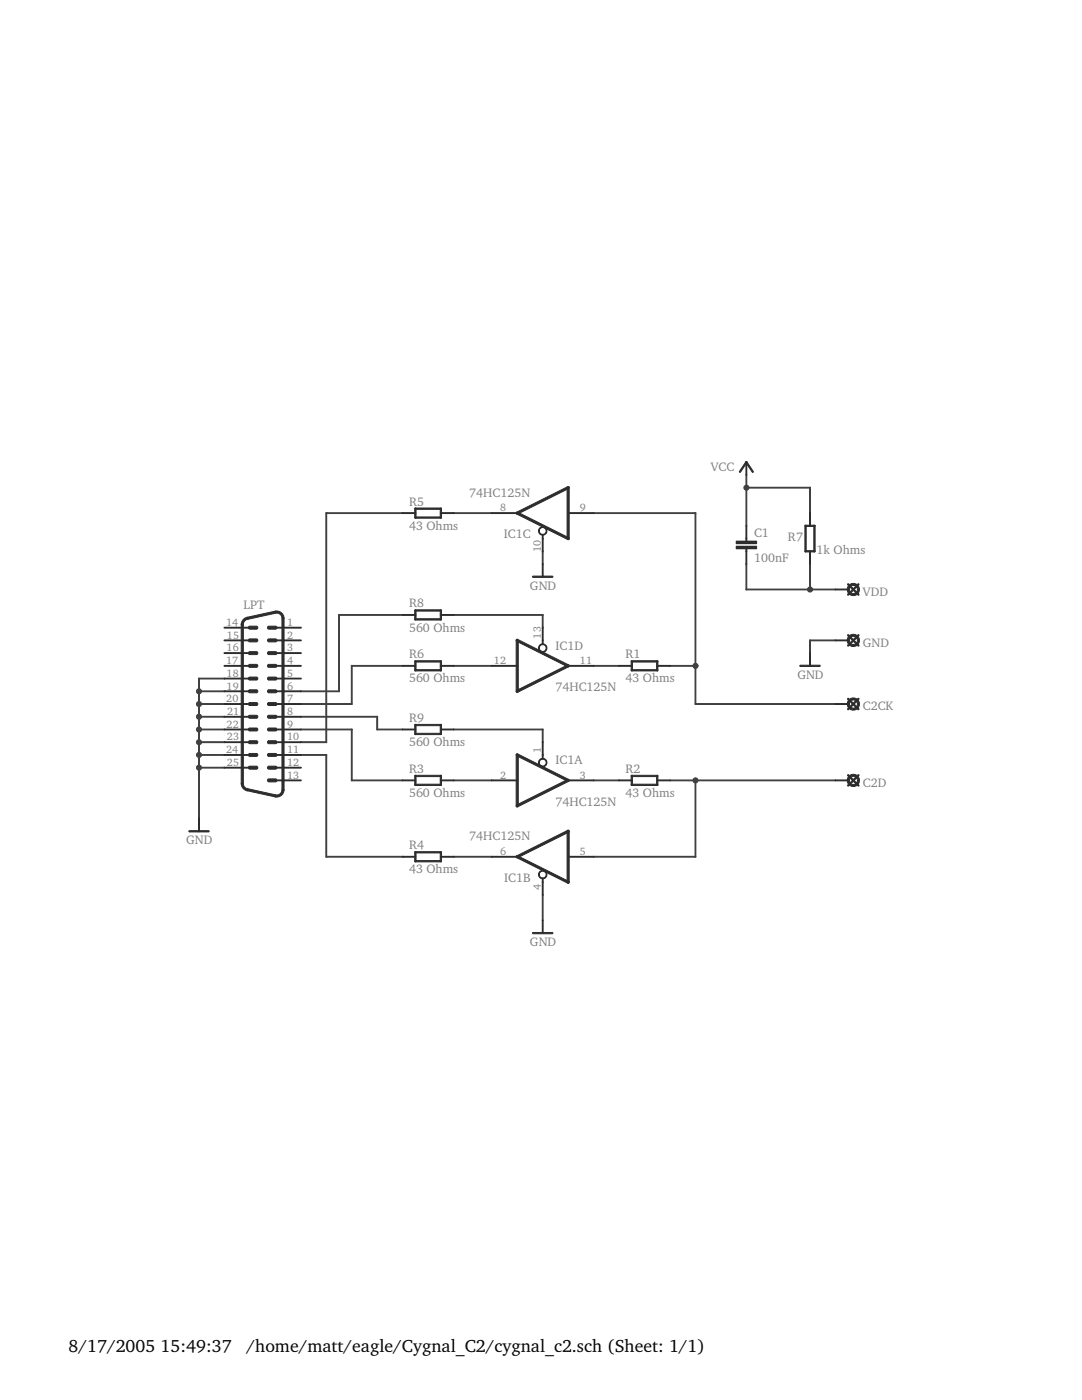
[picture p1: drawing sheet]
<svg xmlns="http://www.w3.org/2000/svg" width="216mm" height="279mm" viewBox="0 0 216 279" stroke-linecap="round" stroke-linejoin="round" font-family="sans-serif">
<defs><g id="words">
<g font-size="3.6">
<text x="13.7" y="269.9">8/17/2005 15:49:37</text>
<text x="49.2" y="269.9">/home/matt/eagle/Cygnal_C2/cygnal_c2.sch (Sheet: 1/1)</text>
</g>
<g font-size="2.5" fill="#808080">
<text x="141.8" y="94">VCC</text>
<text x="81.6" y="100.9">R5</text>
<text x="93.6" y="99.1">74HC125N</text>
<text x="81.6" y="105.7">43 Ohms</text>
<text x="100.5" y="107.4">IC1C</text>
<text x="150.5" y="107.1">C1</text>
<text x="157.2" y="108">R7</text>
<text x="150.5" y="112.2">100nF</text>
<text x="163" y="110.5">1k Ohms</text>
<text x="105.8" y="117.6">GND</text>
<text x="172.2" y="118.9">VDD</text>
<text x="48.6" y="121.5">LPT</text>
<text x="81.6" y="121.2">R8</text>
<text x="81.6" y="131.4">R6</text>
<text x="81.6" y="126">560 Ohms</text>
<text x="110.8" y="129.7">IC1D</text>
<text x="124.8" y="131.4">R1</text>
<text x="172.2" y="129.1">GND</text>
<text x="81.6" y="136.2">560 Ohms</text>
<text x="110.8" y="138">74HC125N</text>
<text x="124.8" y="136.2">43 Ohms</text>
<text x="159.1" y="135.4">GND</text>
<text x="172.2" y="141.8">C2CK</text>
<text x="81.6" y="144.1">R9</text>
<text x="81.6" y="148.9">560 Ohms</text>
<text x="81.6" y="154.2">R3</text>
<text x="110.8" y="152.6">IC1A</text>
<text x="124.8" y="154.2">R2</text>
<text x="81.6" y="159">560 Ohms</text>
<text x="110.8" y="160.8">74HC125N</text>
<text x="124.8" y="159">43 Ohms</text>
<text x="172.2" y="157">C2D</text>
<text x="93.6" y="167.7">74HC125N</text>
<text x="37.2" y="168.4">GND</text>
<text x="81.6" y="169.5">R4</text>
<text x="81.6" y="174.3">43 Ohms</text>
<text x="100.6" y="175.9">IC1B</text>
<text x="105.8" y="188.8">GND</text>
</g>
<g font-size="2.2" fill="#808080">
<text x="99.8" y="102.1">8</text>
<text x="115.7" y="102.1">9</text>
<text x="107.9" y="110.2" transform="rotate(-90 107.9 110.2)">10</text>
<text x="45.1" y="124.9">14</text>
<text x="57.3" y="124.9">1</text>
<text x="45.2" y="130">16</text>
<text x="45.3" y="127.5">15</text>
<text x="57.3" y="127.5">2</text>
<text x="57.3" y="130">3</text>
<text x="107.9" y="127.5" transform="rotate(-90 107.9 127.5)">13</text>
<text x="45.1" y="132.5">17</text>
<text x="45.2" y="135.1">18</text>
<text x="45.2" y="137.6">19</text>
<text x="57.3" y="132.5">4</text>
<text x="57.3" y="135.1">5</text>
<text x="57.3" y="137.6">6</text>
<text x="98.5" y="132.5">12</text>
<text x="115.7" y="132.5">11</text>
<text x="45.2" y="140.2">20</text>
<text x="45.3" y="142.7">21</text>
<text x="57.3" y="140.2">7</text>
<text x="57.3" y="142.7">8</text>
<text x="45.2" y="145.2">22</text>
<text x="45.3" y="147.8">23</text>
<text x="57.3" y="145.2">9</text>
<text x="57.3" y="147.8">10</text>
<text x="45.1" y="150.3">24</text>
<text x="45.3" y="152.9">25</text>
<text x="57.3" y="150.3">11</text>
<text x="57.3" y="152.9">12</text>
<text x="57.3" y="155.4">13</text>
<text x="99.8" y="155.4">2</text>
<text x="107.9" y="150.3" transform="rotate(-90 107.9 150.3)">1</text>
<text x="115.7" y="155.4">3</text>
<text x="99.8" y="170.6">6</text>
<text x="115.7" y="170.6">5</text>
<text x="107.9" y="177.6" transform="rotate(-90 107.9 177.6)">4</text>
</g>
</g></defs>
<path d="M90.4 102.4l7.8-.1v.1l-7.7 .1z" fill-rule="evenodd" fill="#404040"/>
<path d="M90.4 102.4l7.8-.1v.1l-7.7 .1z" fill="none" stroke="#404040" stroke-width=".2"/>
<path d="M90.4 132.8h7.8v.1l-7.7 .1z" fill-rule="evenodd" fill="#404040"/>
<path d="M90.5 132.8h7.7v.1l-7.7 .1z" fill="none" stroke="#404040" stroke-width=".2"/>
<path d="M90.4 170.9h7.8v.1l-7.7 .1z" fill-rule="evenodd" fill="#404040"/>
<path d="M90.5 170.9h7.7v.1l-7.7 .1z" fill="none" stroke="#404040" stroke-width=".2"/>
<path d="M90.4 155.7h7.8v.1h-7.7z" fill-rule="evenodd" fill="#404040"/>
<path d="M90.5 155.7h7.7v.1h-7.7z" fill="none" stroke="#404040" stroke-width=".2"/>
<path d="M118.4 155.7h5.2v.1h-5.2z" fill-rule="evenodd" fill="#404040"/>
<path d="M118.4 155.7h5.2v.1h-5.2z" fill="none" stroke="#404040" stroke-width=".2"/>
<path d="M118.4 132.8h5.2v.1l-5.2 .1z" fill-rule="evenodd" fill="#404040"/>
<path d="M118.4 132.8h5.2v.1l-5.2 .1z" fill="none" stroke="#404040" stroke-width=".2"/>
<path d="M118.4 170.9h20.4l.1 .1-20.5 .1z" fill-rule="evenodd" fill="#404040"/>
<path d="M118.4 170.9h20.4l.1 .1-20.5 .1z" fill="none" stroke="#404040" stroke-width=".2"/>
<path d="M133.7 155.7h5.1l.1 .1h-5.2z" fill-rule="evenodd" fill="#404040"/>
<path d="M133.7 155.7h5.1l.1 .1h-5.2z" fill="none" stroke="#404040" stroke-width=".2"/>
<path d="M138.7 155.7h28l.1 .1h-28.1z" fill-rule="evenodd" fill="#404040"/>
<path d="M138.7 155.7h28l.1 .1h-28.1z" fill="none" stroke="#404040" stroke-width=".2"/>
<path d="M138.7 155.7h.2l-.1 15.4-.1-.1z" fill-rule="evenodd" fill="#404040"/>
<path d="M138.7 155.7h.2l-.1 15.4-.1-.1z" fill="none" stroke="#404040" stroke-width=".2"/>
<circle cx="138.8" cy="155.7" r=".51" fill="#404040"/>
<circle cx="138.8" cy="155.7" r=".51" fill="none" stroke="#404040" stroke-width=".2"/>
<path d="M108.3 178.5l.1 .1-.1 5.2-.1-.1z" fill-rule="evenodd" fill="#404040"/>
<path d="M108.3 178.5l.1 .1-.1 5.2-.1-.1z" fill="none" stroke="#404040" stroke-width=".2"/>
<path d="M39.7 135.3h5.1l.1 .2h-5.2z" fill-rule="evenodd" fill="#404040"/>
<path d="M39.6 135.4l5.2-.1 .1 .2h-5.2z" fill="none" stroke="#404040" stroke-width=".2"/>
<path d="M39.7 135.3l.1 .1-.1 2.6h-.1z" fill-rule="evenodd" fill="#404040"/>
<path d="M39.6 135.4h.2l-.1 2.6h-.1z" fill="none" stroke="#404040" stroke-width=".2"/>
<path d="M39.7 153.1l.1 .1-.1 10.2h-.1z" fill-rule="evenodd" fill="#404040"/>
<path d="M39.6 153.2h.2l-.1 10.2h-.1z" fill="none" stroke="#404040" stroke-width=".2"/>
<path d="M39.7 153.1h5.1l.1 .1-5.2 .1z" fill-rule="evenodd" fill="#404040"/>
<path d="M39.6 153.2l5.2-.1 .1 .1-5.2 .1z" fill="none" stroke="#404040" stroke-width=".2"/>
<path d="M39.7 150.6h.1l-.1 2.7-.1-.1z" fill-rule="evenodd" fill="#404040"/>
<path d="M39.7 150.6h.1l-.1 2.7-.1-.1z" fill="none" stroke="#404040" stroke-width=".2"/>
<path d="M39.7 148l.1 .1-.1 2.6h-.1z" fill-rule="evenodd" fill="#404040"/>
<path d="M39.6 148.1h.2l-.1 2.6h-.1z" fill="none" stroke="#404040" stroke-width=".2"/>
<path d="M39.7 143h.1l-.1 2.7-.1-.1z" fill-rule="evenodd" fill="#404040"/>
<path d="M39.7 143h.1l-.1 2.7-.1-.1z" fill="none" stroke="#404040" stroke-width=".2"/>
<path d="M39.7 137.9h.1l-.1 2.7-.1-.1z" fill-rule="evenodd" fill="#404040"/>
<path d="M39.7 137.9h.1l-.1 2.7-.1-.1z" fill="none" stroke="#404040" stroke-width=".2"/>
<path d="M39.7 137.9h5.1l.1 .1h-5.2z" fill-rule="evenodd" fill="#404040"/>
<path d="M39.7 137.9h5.1l.1 .1h-5.2z" fill="none" stroke="#404040" stroke-width=".2"/>
<path d="M39.7 140.4h5.1l.1 .1-5.2 .1z" fill-rule="evenodd" fill="#404040"/>
<path d="M39.6 140.5l5.2-.1 .1 .1-5.2 .1z" fill="none" stroke="#404040" stroke-width=".2"/>
<path d="M39.7 140.4l.1 .1-.1 2.6h-.1z" fill-rule="evenodd" fill="#404040"/>
<path d="M39.6 140.5h.2l-.1 2.6h-.1z" fill="none" stroke="#404040" stroke-width=".2"/>
<path d="M39.7 143h5.1l.1 .1h-5.2z" fill-rule="evenodd" fill="#404040"/>
<path d="M39.7 143h5.1l.1 .1h-5.2z" fill="none" stroke="#404040" stroke-width=".2"/>
<path d="M39.7 145.5h5.1l.1 .1-5.2 .1z" fill-rule="evenodd" fill="#404040"/>
<path d="M39.6 145.5h5.2l.1 .1-5.2 .1z" fill="none" stroke="#404040" stroke-width=".2"/>
<path d="M39.7 145.5h.1l-.1 2.7h-.1z" fill-rule="evenodd" fill="#404040"/>
<path d="M39.6 145.5h.2l-.1 2.7h-.1z" fill="none" stroke="#404040" stroke-width=".2"/>
<path d="M39.7 148h5.1l.1 .2h-5.2z" fill-rule="evenodd" fill="#404040"/>
<path d="M39.6 148.1l5.2-.1 .1 .2h-5.2z" fill="none" stroke="#404040" stroke-width=".2"/>
<path d="M39.7 150.6h5.1l.1 .1h-5.2z" fill-rule="evenodd" fill="#404040"/>
<path d="M39.7 150.6h5.1l.1 .1h-5.2z" fill="none" stroke="#404040" stroke-width=".2"/>
<circle cx="39.7" cy="153.2" r=".51" fill="#404040"/>
<circle cx="39.7" cy="153.2" r=".51" fill="none" stroke="#404040" stroke-width=".2"/>
<circle cx="39.7" cy="150.7" r=".51" fill="#404040"/>
<circle cx="39.7" cy="150.7" r=".51" fill="none" stroke="#404040" stroke-width=".2"/>
<circle cx="39.7" cy="148.1" r=".51" fill="#404040"/>
<circle cx="39.7" cy="148.1" r=".51" fill="none" stroke="#404040" stroke-width=".2"/>
<circle cx="39.7" cy="145.6" r=".51" fill="#404040"/>
<circle cx="39.7" cy="145.6" r=".51" fill="none" stroke="#404040" stroke-width=".2"/>
<circle cx="39.7" cy="143" r=".51" fill="#404040"/>
<circle cx="39.7" cy="143" r=".51" fill="none" stroke="#404040" stroke-width=".2"/>
<circle cx="39.7" cy="140.5" r=".51" fill="#404040"/>
<circle cx="39.7" cy="140.5" r=".51" fill="none" stroke="#404040" stroke-width=".2"/>
<circle cx="39.7" cy="138" r=".51" fill="#404040"/>
<circle cx="39.7" cy="138" r=".51" fill="none" stroke="#404040" stroke-width=".2"/>
<path d="M161.5 127.8l5.2-.1 .1 .1-5.2 .1z" fill-rule="evenodd" fill="#404040"/>
<path d="M161.5 127.8l5.2-.1 .1 .1-5.2 .1z" fill="none" stroke="#404040" stroke-width=".2"/>
<path d="M161.5 127.8h.2v2.6h-.2z" fill-rule="evenodd" fill="#404040"/>
<path d="M161.5 127.8h.2v2.6h-.2z" fill="none" stroke="#404040" stroke-width=".2"/>
<path d="M108.3 109.9l.1 .1-.1 2.6h-.1z" fill-rule="evenodd" fill="#404040"/>
<path d="M108.3 109.9l.1 .1-.1 2.6h-.1z" fill="none" stroke="#404040" stroke-width=".2"/>
<path d="M65 102.4l15.4-.1v.1l-15.3 .1z" fill-rule="evenodd" fill="#404040"/>
<path d="M65.1 102.3h15.3v.1l-15.3 .1z" fill="none" stroke="#404040" stroke-width=".2"/>
<path d="M65 102.4h.2l-.1 45.8h-.1z" fill-rule="evenodd" fill="#404040"/>
<path d="M65.1 102.3l.1 .1-.1 45.8h-.1z" fill="none" stroke="#404040" stroke-width=".2"/>
<path d="M60 148h5.1l.1 .2h-5.2z" fill-rule="evenodd" fill="#404040"/>
<path d="M59.9 148.1l5.2-.1 .1 .2h-5.2z" fill="none" stroke="#404040" stroke-width=".2"/>
<path d="M70.2 132.8h10.2v.1l-10.2 .1z" fill-rule="evenodd" fill="#404040"/>
<path d="M70.2 132.8h10.2v.1l-10.2 .1z" fill="none" stroke="#404040" stroke-width=".2"/>
<path d="M70.2 132.8h.1l-.1 7.8-.1-.1z" fill-rule="evenodd" fill="#404040"/>
<path d="M70.2 132.8h.1l-.1 7.8-.1-.1z" fill="none" stroke="#404040" stroke-width=".2"/>
<path d="M60 140.4h10.2l.1 .1-10.3 .1z" fill-rule="evenodd" fill="#404040"/>
<path d="M59.9 140.5l10.3-.1 .1 .1-10.3 .1z" fill="none" stroke="#404040" stroke-width=".2"/>
<path d="M90.4 122.7l17.9-.1 .1 .2h-17.9z" fill-rule="evenodd" fill="#404040"/>
<path d="M90.5 122.6h17.8l.1 .2h-17.9z" fill="none" stroke="#404040" stroke-width=".2"/>
<path d="M108.3 122.6l.1 .1-.1 2.6h-.1z" fill-rule="evenodd" fill="#404040"/>
<path d="M108.3 122.6l.1 .1-.1 2.6h-.1z" fill="none" stroke="#404040" stroke-width=".2"/>
<path d="M90.4 145.5h17.9l.1 .1-17.9 .1z" fill-rule="evenodd" fill="#404040"/>
<path d="M90.4 145.5h17.9l.1 .1-17.9 .1z" fill="none" stroke="#404040" stroke-width=".2"/>
<path d="M108.3 145.5h.1l-.1 2.7h-.1z" fill-rule="evenodd" fill="#404040"/>
<path d="M108.2 145.5h.2l-.1 2.7h-.1z" fill="none" stroke="#404040" stroke-width=".2"/>
<path d="M60 150.6h5.1l.1 .1h-5.2z" fill-rule="evenodd" fill="#404040"/>
<path d="M60 150.6h5.1l.1 .1h-5.2z" fill="none" stroke="#404040" stroke-width=".2"/>
<path d="M65.1 150.6h.1l-.1 20.5-.1-.1z" fill-rule="evenodd" fill="#404040"/>
<path d="M65.1 150.6h.1l-.1 20.5-.1-.1z" fill="none" stroke="#404040" stroke-width=".2"/>
<path d="M65.1 170.9h15.3v.1l-15.3 .1z" fill-rule="evenodd" fill="#404040"/>
<path d="M65.1 170.9h15.3v.1l-15.3 .1z" fill="none" stroke="#404040" stroke-width=".2"/>
<path d="M70.2 155.7h10.2v.1h-10.2z" fill-rule="evenodd" fill="#404040"/>
<path d="M70.2 155.7h10.2v.1h-10.2z" fill="none" stroke="#404040" stroke-width=".2"/>
<path d="M70.2 145.5h.1l-.1 10.3h-.1z" fill-rule="evenodd" fill="#404040"/>
<path d="M70.1 145.5h.2l-.1 10.3h-.1z" fill="none" stroke="#404040" stroke-width=".2"/>
<path d="M60 145.5h10.2l.1 .1-10.3 .1z" fill-rule="evenodd" fill="#404040"/>
<path d="M59.9 145.5h10.3l.1 .1-10.3 .1z" fill="none" stroke="#404040" stroke-width=".2"/>
<path d="M60 143h15.3l.1 .1h-15.4z" fill-rule="evenodd" fill="#404040"/>
<path d="M60 143h15.3l.1 .1h-15.4z" fill="none" stroke="#404040" stroke-width=".2"/>
<path d="M75.2 143h.2l-.1 2.7-.1-.1z" fill-rule="evenodd" fill="#404040"/>
<path d="M75.2 143h.2l-.1 2.7-.1-.1z" fill="none" stroke="#404040" stroke-width=".2"/>
<path d="M75.2 145.5h5.2v.1l-5.2 .1z" fill-rule="evenodd" fill="#404040"/>
<path d="M75.2 145.5h5.2v.1l-5.2 .1z" fill="none" stroke="#404040" stroke-width=".2"/>
<path d="M161.5 117.6h5.2l.1 .1h-5.2z" fill-rule="evenodd" fill="#404040"/>
<path d="M161.5 117.6h5.2l.1 .1h-5.2z" fill="none" stroke="#404040" stroke-width=".2"/>
<path d="M148.9 117.6h12.8v.1h-12.8z" fill-rule="evenodd" fill="#404040"/>
<path d="M148.8 117.6h12.9v.1h-12.8z" fill="none" stroke="#404040" stroke-width=".2"/>
<path d="M148.9 112.5h.1v5.2h-.2z" fill-rule="evenodd" fill="#404040"/>
<path d="M148.8 112.5h.2v5.2h-.2z" fill="none" stroke="#404040" stroke-width=".2"/>
<path d="M161.5 112.5h.2v5.2h-.2z" fill-rule="evenodd" fill="#404040"/>
<path d="M161.5 112.5h.2v5.2h-.2z" fill="none" stroke="#404040" stroke-width=".2"/>
<circle cx="161.6" cy="117.6" r=".51" fill="#404040"/>
<circle cx="161.6" cy="117.6" r=".51" fill="none" stroke="#404040" stroke-width=".2"/>
<path d="M67.6 122.6h12.8v.2h-12.8z" fill-rule="evenodd" fill="#404040"/>
<path d="M67.6 122.6h12.8v.2h-12.8z" fill="none" stroke="#404040" stroke-width=".2"/>
<path d="M67.6 122.6l.1 .1v15.3h-.1z" fill-rule="evenodd" fill="#404040"/>
<path d="M67.6 122.6l.1 .1v15.3h-.1z" fill="none" stroke="#404040" stroke-width=".2"/>
<path d="M60 137.9h7.7v.1h-7.7z" fill-rule="evenodd" fill="#404040"/>
<path d="M60 137.9h7.7v.1h-7.7z" fill="none" stroke="#404040" stroke-width=".2"/>
<path d="M148.9 94.7h.1v2.7h-.2z" fill-rule="evenodd" fill="#404040"/>
<path d="M148.8 94.7h.2v2.7h-.2z" fill="none" stroke="#404040" stroke-width=".2"/>
<path d="M148.8 97.3h.2v7.7h-.2z" fill-rule="evenodd" fill="#404040"/>
<path d="M148.8 97.3h.2v7.7h-.2z" fill="none" stroke="#404040" stroke-width=".2"/>
<path d="M161.5 97.3h.2v5.2l-.2-.1z" fill-rule="evenodd" fill="#404040"/>
<path d="M161.5 97.3h.2v5.2l-.2-.1z" fill="none" stroke="#404040" stroke-width=".2"/>
<path d="M148.8 97.3l12.9-.1v.2h-12.8z" fill-rule="evenodd" fill="#404040"/>
<path d="M148.8 97.3l12.9-.1v.2h-12.8z" fill="none" stroke="#404040" stroke-width=".2"/>
<circle cx="148.9" cy="97.3" r=".51" fill="#404040"/>
<circle cx="148.9" cy="97.3" r=".51" fill="none" stroke="#404040" stroke-width=".2"/>
<path d="M138.7 140.4h28l.1 .1-28.1 .1z" fill-rule="evenodd" fill="#404040"/>
<path d="M138.7 140.5l28-.1 .1 .1-28.1 .1z" fill="none" stroke="#404040" stroke-width=".2"/>
<path d="M138.7 132.8h.2l-.1 7.8-.1-.1z" fill-rule="evenodd" fill="#404040"/>
<path d="M138.7 132.8h.2l-.1 7.8-.1-.1z" fill="none" stroke="#404040" stroke-width=".2"/>
<path d="M133.7 132.8h5.1l.1 .1-5.2 .1z" fill-rule="evenodd" fill="#404040"/>
<path d="M133.7 132.8h5.1l.1 .1-5.2 .1z" fill="none" stroke="#404040" stroke-width=".2"/>
<path d="M118.4 102.4l20.4-.1 .1 .1-20.5 .1z" fill-rule="evenodd" fill="#404040"/>
<path d="M118.4 102.4l20.4-.1 .1 .1-20.5 .1z" fill="none" stroke="#404040" stroke-width=".2"/>
<path d="M138.7 102.4h.2l-.1 30.6-.1-.1z" fill-rule="evenodd" fill="#404040"/>
<path d="M138.7 102.4h.2l-.1 30.6-.1-.1z" fill="none" stroke="#404040" stroke-width=".2"/>
<circle cx="138.8" cy="132.9" r=".51" fill="#404040"/>
<circle cx="138.8" cy="132.9" r=".51" fill="none" stroke="#404040" stroke-width=".2"/>
<path d="M125.9 133.7l5.3-.1 .1 .2-5.3 .1z" fill-rule="evenodd" fill="#2c2c2c"/>
<path d="M125.9 133.7l5.3-.1 .1 .2-5.3 .1z" fill="none" stroke="#2c2c2c" stroke-width=".2"/>
<path d="M125.9 131.9h5.3l.1 .1-5.3 .1z" fill-rule="evenodd" fill="#2c2c2c"/>
<path d="M125.9 131.9h5.3l.1 .1-5.3 .1z" fill="none" stroke="#2c2c2c" stroke-width=".2"/>
<path d="M131.1 132.8h2.6l.1 .1-2.7 .1z" fill-rule="evenodd" fill="#2c2c2c"/>
<path d="M131.1 132.8h2.6l.1 .1-2.7 .1z" fill="none" stroke="#2c2c2c" stroke-width=".2"/>
<path d="M131 131.9h.3l-.1 2-.2-.1z" fill-rule="evenodd" fill="#2c2c2c"/>
<path d="M131 131.9h.3l-.1 2-.2-.1z" fill="none" stroke="#2c2c2c" stroke-width=".2"/>
<path d="M125.9 131.9h.3l-.1 2-.2-.1z" fill-rule="evenodd" fill="#2c2c2c"/>
<path d="M125.9 131.9h.3l-.1 2-.2-.1z" fill="none" stroke="#2c2c2c" stroke-width=".2"/>
<path d="M123.5 132.8h2.6l.1 .1-2.7 .1z" fill-rule="evenodd" fill="#2c2c2c"/>
<path d="M123.5 132.8h2.6l.1 .1-2.7 .1z" fill="none" stroke="#2c2c2c" stroke-width=".2"/>
<path d="M125.9 156.6l5.3-.1 .1 .2-5.3 .1z" fill-rule="evenodd" fill="#2c2c2c"/>
<path d="M125.9 156.6l5.3-.1 .1 .2-5.3 .1z" fill="none" stroke="#2c2c2c" stroke-width=".2"/>
<path d="M125.9 154.8l5.3-.1 .1 .2-5.3 .1z" fill-rule="evenodd" fill="#2c2c2c"/>
<path d="M125.9 154.8l5.3-.1 .1 .2-5.3 .1z" fill="none" stroke="#2c2c2c" stroke-width=".2"/>
<path d="M131.1 155.7h2.6l.1 .1h-2.7z" fill-rule="evenodd" fill="#2c2c2c"/>
<path d="M131.1 155.7h2.6l.1 .1h-2.7z" fill="none" stroke="#2c2c2c" stroke-width=".2"/>
<path d="M131 154.8h.3l-.1 2-.2-.1z" fill-rule="evenodd" fill="#2c2c2c"/>
<path d="M131 154.8h.3l-.1 2-.2-.1z" fill="none" stroke="#2c2c2c" stroke-width=".2"/>
<path d="M125.9 154.8h.3l-.1 2-.2-.1z" fill-rule="evenodd" fill="#2c2c2c"/>
<path d="M125.9 154.8h.3l-.1 2-.2-.1z" fill="none" stroke="#2c2c2c" stroke-width=".2"/>
<path d="M123.5 155.7h2.6l.1 .1h-2.7z" fill-rule="evenodd" fill="#2c2c2c"/>
<path d="M123.5 155.7h2.6l.1 .1h-2.7z" fill="none" stroke="#2c2c2c" stroke-width=".2"/>
<path d="M82.8 156.6l5.2-.1 .1 .2-5.3 .1z" fill-rule="evenodd" fill="#2c2c2c"/>
<path d="M82.8 156.6l5.2-.1 .1 .2-5.3 .1z" fill="none" stroke="#2c2c2c" stroke-width=".2"/>
<path d="M82.8 154.8l5.2-.1 .1 .2-5.3 .1z" fill-rule="evenodd" fill="#2c2c2c"/>
<path d="M82.8 154.8l5.2-.1 .1 .2-5.3 .1z" fill="none" stroke="#2c2c2c" stroke-width=".2"/>
<path d="M87.9 155.7h2.6l.1 .1h-2.7z" fill-rule="evenodd" fill="#2c2c2c"/>
<path d="M87.9 155.7h2.6l.1 .1h-2.7z" fill="none" stroke="#2c2c2c" stroke-width=".2"/>
<path d="M87.8 154.8h.3l-.1 2-.2-.1z" fill-rule="evenodd" fill="#2c2c2c"/>
<path d="M87.8 154.8h.3l-.1 2-.2-.1z" fill="none" stroke="#2c2c2c" stroke-width=".2"/>
<path d="M82.8 154.8h.2l-.1 2-.1-.1z" fill-rule="evenodd" fill="#2c2c2c"/>
<path d="M82.8 154.8h.2l-.1 2-.1-.1z" fill="none" stroke="#2c2c2c" stroke-width=".2"/>
<path d="M80.3 155.7h2.6l.1 .1h-2.7z" fill-rule="evenodd" fill="#2c2c2c"/>
<path d="M80.3 155.7h2.6l.1 .1h-2.7z" fill="none" stroke="#2c2c2c" stroke-width=".2"/>
<path d="M82.8 171.7h5.2l.1 .2-5.3 .1z" fill-rule="evenodd" fill="#2c2c2c"/>
<path d="M82.8 171.8l5.2-.1 .1 .2-5.3 .1z" fill="none" stroke="#2c2c2c" stroke-width=".2"/>
<path d="M82.8 170h5.2l.1 .1-5.3 .1z" fill-rule="evenodd" fill="#2c2c2c"/>
<path d="M82.8 170h5.2l.1 .1-5.3 .1z" fill="none" stroke="#2c2c2c" stroke-width=".2"/>
<path d="M87.9 170.9h2.6l.1 .1-2.7 .1z" fill-rule="evenodd" fill="#2c2c2c"/>
<path d="M87.9 170.9h2.6l.1 .1-2.7 .1z" fill="none" stroke="#2c2c2c" stroke-width=".2"/>
<path d="M87.8 170h.3l-.1 2-.2-.1z" fill-rule="evenodd" fill="#2c2c2c"/>
<path d="M87.8 170h.3l-.1 2-.2-.1z" fill="none" stroke="#2c2c2c" stroke-width=".2"/>
<path d="M82.8 170h.2l-.1 2-.1-.1z" fill-rule="evenodd" fill="#2c2c2c"/>
<path d="M82.8 170h.2l-.1 2-.1-.1z" fill="none" stroke="#2c2c2c" stroke-width=".2"/>
<path d="M80.3 170.9h2.6l.1 .1-2.7 .1z" fill-rule="evenodd" fill="#2c2c2c"/>
<path d="M80.3 170.9h2.6l.1 .1-2.7 .1z" fill="none" stroke="#2c2c2c" stroke-width=".2"/>
<path d="M82.8 103.2h5.2l.1 .1-5.3 .1z" fill-rule="evenodd" fill="#2c2c2c"/>
<path d="M82.8 103.2h5.2l.1 .1-5.3 .1z" fill="none" stroke="#2c2c2c" stroke-width=".2"/>
<path d="M82.8 101.5l5.2-.1 .1 .2h-5.3z" fill-rule="evenodd" fill="#2c2c2c"/>
<path d="M82.8 101.5l5.2-.1 .1 .2h-5.3z" fill="none" stroke="#2c2c2c" stroke-width=".2"/>
<path d="M87.9 102.4l2.6-.1 .1 .1-2.7 .1z" fill-rule="evenodd" fill="#2c2c2c"/>
<path d="M87.9 102.4l2.6-.1 .1 .1-2.7 .1z" fill="none" stroke="#2c2c2c" stroke-width=".2"/>
<path d="M87.8 101.5h.3l-.1 1.9-.2-.1z" fill-rule="evenodd" fill="#2c2c2c"/>
<path d="M87.8 101.5h.3l-.1 1.9-.2-.1z" fill="none" stroke="#2c2c2c" stroke-width=".2"/>
<path d="M82.8 101.5h.2l-.1 1.9-.1-.1z" fill-rule="evenodd" fill="#2c2c2c"/>
<path d="M82.8 101.5h.2l-.1 1.9-.1-.1z" fill="none" stroke="#2c2c2c" stroke-width=".2"/>
<path d="M80.3 102.4l2.6-.1 .1 .1-2.7 .1z" fill-rule="evenodd" fill="#2c2c2c"/>
<path d="M80.3 102.4l2.6-.1 .1 .1-2.7 .1z" fill="none" stroke="#2c2c2c" stroke-width=".2"/>
<path d="M82.8 133.7l5.2-.1 .1 .2-5.3 .1z" fill-rule="evenodd" fill="#2c2c2c"/>
<path d="M82.8 133.6h5.2l.1 .2-5.3 .1z" fill="none" stroke="#2c2c2c" stroke-width=".2"/>
<path d="M82.8 131.9h5.2l.1 .1-5.3 .1z" fill-rule="evenodd" fill="#2c2c2c"/>
<path d="M82.8 131.9h5.2l.1 .1-5.3 .1z" fill="none" stroke="#2c2c2c" stroke-width=".2"/>
<path d="M87.9 132.8h2.6l.1 .1-2.7 .1z" fill-rule="evenodd" fill="#2c2c2c"/>
<path d="M87.9 132.8h2.6l.1 .1-2.7 .1z" fill="none" stroke="#2c2c2c" stroke-width=".2"/>
<path d="M87.8 131.9h.3l-.1 2-.2-.1z" fill-rule="evenodd" fill="#2c2c2c"/>
<path d="M87.8 131.9h.3l-.1 2-.2-.1z" fill="none" stroke="#2c2c2c" stroke-width=".2"/>
<path d="M82.8 131.9h.2l-.1 2-.1-.1z" fill-rule="evenodd" fill="#2c2c2c"/>
<path d="M82.8 131.9h.2l-.1 2-.1-.1z" fill="none" stroke="#2c2c2c" stroke-width=".2"/>
<path d="M80.3 132.8h2.6l.1 .1-2.7 .1z" fill-rule="evenodd" fill="#2c2c2c"/>
<path d="M80.3 132.8h2.6l.1 .1-2.7 .1z" fill="none" stroke="#2c2c2c" stroke-width=".2"/>
<path d="M162.5 104.8l.1 .1v5.3l-.2-.1z" fill-rule="evenodd" fill="#2c2c2c"/>
<path d="M162.5 104.8l.1 .1v5.3l-.2-.1z" fill="none" stroke="#2c2c2c" stroke-width=".2"/>
<path d="M160.7 104.8l.2 .1-.1 5.3-.2-.1z" fill-rule="evenodd" fill="#2c2c2c"/>
<path d="M160.7 104.8l.2 .1-.1 5.3-.2-.1z" fill="none" stroke="#2c2c2c" stroke-width=".2"/>
<path d="M161.5 102.4h.2v2.6h-.2z" fill-rule="evenodd" fill="#2c2c2c"/>
<path d="M161.5 102.4h.2v2.6h-.2z" fill="none" stroke="#2c2c2c" stroke-width=".2"/>
<path d="M160.7 104.8h1.9v.2l-1.9 .1z" fill-rule="evenodd" fill="#2c2c2c"/>
<path d="M160.7 104.8h1.9v.2l-1.9 .1z" fill="none" stroke="#2c2c2c" stroke-width=".2"/>
<path d="M160.7 109.9h1.9v.2l-1.9 .1z" fill-rule="evenodd" fill="#2c2c2c"/>
<path d="M160.7 109.9h1.9v.2l-1.9 .1z" fill="none" stroke="#2c2c2c" stroke-width=".2"/>
<path d="M161.5 110h.2v2.6h-.2z" fill-rule="evenodd" fill="#2c2c2c"/>
<path d="M161.5 110h.2v2.6h-.2z" fill="none" stroke="#2c2c2c" stroke-width=".2"/>
<path d="M148.9 104.9h.1v2.7l-.2-.1z" fill-rule="evenodd" fill="#2c2c2c"/>
<path d="M148.8 104.9h.2v2.7l-.2-.1z" fill="none" stroke="#2c2c2c" stroke-width=".2"/>
<path d="M148.9 109.9l.1 .1v2.6h-.2z" fill-rule="evenodd" fill="#2c2c2c"/>
<path d="M148.8 110h.2v2.6h-.2z" fill="none" stroke="#2c2c2c" stroke-width=".2"/>
<path d="M146.9 109h4.1v.5h-4.1z" fill-rule="evenodd" fill="#2c2c2c"/>
<path d="M146.9 109h4.1v.5h-4.1z" fill="none" stroke="#2c2c2c" stroke-width=".2"/>
<path d="M146.9 108h4.1v.5h-4.1z" fill-rule="evenodd" fill="#2c2c2c"/>
<path d="M146.9 108h4.1v.5h-4.1z" fill="none" stroke="#2c2c2c" stroke-width=".2"/>
<path d="M148.9 107.4h.1v.7l-.2-.1z" fill-rule="evenodd" fill="#2c2c2c"/>
<path d="M148.8 107.4h.2v.7l-.2-.1z" fill="none" stroke="#2c2c2c" stroke-width=".2"/>
<path d="M148.8 109.5h.2v.6h-.2z" fill-rule="evenodd" fill="#2c2c2c"/>
<path d="M148.8 109.5h.2v.6h-.2z" fill="none" stroke="#2c2c2c" stroke-width=".2"/>
<path d="M161.5 130.3h.2v2.7l-.2-.1z" fill-rule="evenodd" fill="#2c2c2c"/>
<path d="M161.5 130.3h.2v2.7l-.2-.1z" fill="none" stroke="#2c2c2c" stroke-width=".2"/>
<path d="M159.7 132.8h3.9l.1 .1-4 .1z" fill-rule="evenodd" fill="#2c2c2c"/>
<path d="M159.7 132.8h3.9l.1 .1-4 .1z" fill="none" stroke="#2c2c2c" stroke-width=".2"/>
<path d="M108.3 112.5h.1l-.1 2.7-.1-.1z" fill-rule="evenodd" fill="#2c2c2c"/>
<path d="M108.3 112.5h.1l-.1 2.7-.1-.1z" fill="none" stroke="#2c2c2c" stroke-width=".2"/>
<path d="M106.3 115.1l3.9-.1 .1 .2h-4z" fill-rule="evenodd" fill="#2c2c2c"/>
<path d="M106.3 115.1l3.9-.1 .1 .2h-4z" fill="none" stroke="#2c2c2c" stroke-width=".2"/>
<path d="M108.3 183.6h.1l-.1 2.7h-.1z" fill-rule="evenodd" fill="#2c2c2c"/>
<path d="M108.3 183.6h.1l-.1 2.7h-.1z" fill="none" stroke="#2c2c2c" stroke-width=".2"/>
<path d="M106.3 186.2l3.9-.1 .1 .2-4 .1z" fill-rule="evenodd" fill="#2c2c2c"/>
<path d="M106.3 186.2l3.9-.1 .1 .2-4 .1z" fill="none" stroke="#2c2c2c" stroke-width=".2"/>
<path d="M166.7 117.6h2.6v.1h-2.6z" fill-rule="evenodd" fill="#2c2c2c"/>
<path d="M166.7 117.6h2.6v.1h-2.6z" fill="none" stroke="#2c2c2c" stroke-width=".2"/>
<path d="M169.1 118.6l2.1-2.1 .2 .1-2.1 2.2z" fill-rule="evenodd" fill="#2c2c2c"/>
<path d="M171.2 116.5l.2 .2-2.2 2.1-.1-.2z" fill="none" stroke="#2c2c2c" stroke-width=".2"/>
<path d="M169.2 116.5l2.2 2.1-.1 .2-2.2-2.1z" fill-rule="evenodd" fill="#2c2c2c"/>
<path d="M169.2 116.5l2.2 2.1-.1 .2-2.2-2.1z" fill="none" stroke="#2c2c2c" stroke-width=".2"/>
<path d="M169.4 116.8a1.22 1.22 0 0 1 1.9 .3 1.22 1.22 0 0 1-.7 1.7 1.22 1.22 0 0 1-1.5-1.2h.4a.81 .81 0 0 1 1.2-.7 .81 .81 0 0 1 0 1.4 .81 .81 0 0 1-1.2-.6l-.4-.1z" fill-rule="evenodd" fill="#2c2c2c"/>
<path d="M169.4 116.8a1.22 1.22 0 0 1 1.9 .3 1.22 1.22 0 0 1-.7 1.7 1.22 1.22 0 0 1-1.5-1.2h.4a.81 .81 0 0 1 1.2-.7 .81 .81 0 0 1 0 1.4 .81 .81 0 0 1-1.2-.6l-.4-.1z" fill="none" stroke="#2c2c2c" stroke-width=".2"/>
<path d="M166.7 127.7h2.6v.1l-2.6 .1z" fill-rule="evenodd" fill="#2c2c2c"/>
<path d="M166.7 127.7h2.6v.1l-2.6 .1z" fill="none" stroke="#2c2c2c" stroke-width=".2"/>
<path d="M169.1 128.8l2.1-2.1h.2l-2.1 2.2z" fill-rule="evenodd" fill="#2c2c2c"/>
<path d="M171.2 126.7h.1l.1 .1-2.2 2.1-.1-.1z" fill="none" stroke="#2c2c2c" stroke-width=".2"/>
<path d="M169.2 126.7l2.2 2.1-.1 .1-2.2-2.1z" fill-rule="evenodd" fill="#2c2c2c"/>
<path d="M169.2 126.7l2.2 2.1-.1 .1-2.2-2.1z" fill="none" stroke="#2c2c2c" stroke-width=".2"/>
<path d="M169.4 126.9a1.22 1.22 0 0 1 1.9 .3 1.22 1.22 0 0 1-.7 1.8 1.22 1.22 0 0 1-1.5-1.2h.4a.81 .81 0 0 1 1.2-.7 .81 .81 0 0 1 0 1.4 .81 .81 0 0 1-1.2-.6l-.4-.1z" fill-rule="evenodd" fill="#2c2c2c"/>
<path d="M169.4 126.9a1.22 1.22 0 0 1 1.9 .3 1.22 1.22 0 0 1-.7 1.8 1.22 1.22 0 0 1-1.5-1.2h.4a.81 .81 0 0 1 1.2-.7 .81 .81 0 0 1 0 1.4 .81 .81 0 0 1-1.2-.6l-.4-.1z" fill="none" stroke="#2c2c2c" stroke-width=".2"/>
<path d="M166.7 140.4h2.6v.1l-2.6 .1z" fill-rule="evenodd" fill="#2c2c2c"/>
<path d="M166.7 140.4h2.6v.1l-2.6 .1z" fill="none" stroke="#2c2c2c" stroke-width=".2"/>
<path d="M171.2 139.4l.2 .1-2.2 2.1-.1-.1z" fill-rule="evenodd" fill="#2c2c2c"/>
<path d="M171.2 139.4h.1l.1 .1-2.2 2.1-.1-.1z" fill="none" stroke="#2c2c2c" stroke-width=".2"/>
<path d="M169.2 139.4l2.2 2.1-.1 .1-2.2-2.1z" fill-rule="evenodd" fill="#2c2c2c"/>
<path d="M169.2 139.4l2.2 2.1-.1 .1-2.2-2.1z" fill="none" stroke="#2c2c2c" stroke-width=".2"/>
<path d="M169.4 139.6a1.22 1.22 0 0 1 1.9 .3 1.22 1.22 0 0 1-.7 1.8 1.22 1.22 0 0 1-1.5-1.2h.4a.81 .81 0 0 1 1.2-.7 .81 .81 0 0 1 0 1.4 .81 .81 0 0 1-1.2-.6l-.4-.1z" fill-rule="evenodd" fill="#2c2c2c"/>
<path d="M169.4 139.6a1.22 1.22 0 0 1 1.9 .3 1.22 1.22 0 0 1-.7 1.8 1.22 1.22 0 0 1-1.5-1.2h.4a.81 .81 0 0 1 1.2-.7 .81 .81 0 0 1 0 1.4 .81 .81 0 0 1-1.2-.6l-.4-.1z" fill="none" stroke="#2c2c2c" stroke-width=".2"/>
<path d="M166.7 155.7h2.6v.1h-2.6z" fill-rule="evenodd" fill="#2c2c2c"/>
<path d="M166.7 155.7h2.6v.1h-2.6z" fill="none" stroke="#2c2c2c" stroke-width=".2"/>
<path d="M171.2 154.6l.2 .2-2.2 2.1-.1-.2z" fill-rule="evenodd" fill="#2c2c2c"/>
<path d="M171.2 154.6h.1l.1 .2-2.2 2.1-.1-.2z" fill="none" stroke="#2c2c2c" stroke-width=".2"/>
<path d="M169.2 154.6l2.2 2.1-.1 .2-2.2-2.1z" fill-rule="evenodd" fill="#2c2c2c"/>
<path d="M169.2 154.6l2.2 2.1-.1 .2-2.2-2.1z" fill="none" stroke="#2c2c2c" stroke-width=".2"/>
<path d="M169.4 154.9a1.22 1.22 0 0 1 1.9 .3 1.22 1.22 0 0 1-.7 1.7 1.22 1.22 0 0 1-1.5-1.2h.4a.81 .81 0 0 1 1.2-.7 .81 .81 0 0 1 0 1.4 .81 .81 0 0 1-1.2-.6l-.4-.1z" fill-rule="evenodd" fill="#2c2c2c"/>
<path d="M169.4 154.9a1.22 1.22 0 0 1 1.9 .3 1.22 1.22 0 0 1-.7 1.7 1.22 1.22 0 0 1-1.5-1.2h.4a.81 .81 0 0 1 1.2-.7 .81 .81 0 0 1 0 1.4 .81 .81 0 0 1-1.2-.6l-.4-.1z" fill="none" stroke="#2c2c2c" stroke-width=".2"/>
<path d="M54.9 125.2h5.2v.1h-5.2z" fill-rule="evenodd" fill="#2c2c2c"/>
<path d="M54.9 125.2h5.2v.1h-5.2z" fill="none" stroke="#2c2c2c" stroke-width=".2"/>
<path d="M44.7 125.2h5.2l.1 .1h-5.2z" fill-rule="evenodd" fill="#2c2c2c"/>
<path d="M44.8 125.2h5.1l.1 .1h-5.2z" fill="none" stroke="#2c2c2c" stroke-width=".2"/>
<path d="M54.9 127.7h5.2v.1l-5.2 .1z" fill-rule="evenodd" fill="#2c2c2c"/>
<path d="M54.9 127.7h5.2v.1l-5.2 .1z" fill="none" stroke="#2c2c2c" stroke-width=".2"/>
<path d="M44.8 127.7h5.1l.1 .1-5.2 .1z" fill-rule="evenodd" fill="#2c2c2c"/>
<path d="M44.8 127.7h5.1l.1 .1-5.2 .1z" fill="none" stroke="#2c2c2c" stroke-width=".2"/>
<path d="M54.9 130.3h5.2v.1h-5.2z" fill-rule="evenodd" fill="#2c2c2c"/>
<path d="M54.9 130.3h5.2v.1h-5.2z" fill="none" stroke="#2c2c2c" stroke-width=".2"/>
<path d="M44.8 130.3h5.1l.1 .1h-5.2z" fill-rule="evenodd" fill="#2c2c2c"/>
<path d="M44.8 130.3h5.1l.1 .1h-5.2z" fill="none" stroke="#2c2c2c" stroke-width=".2"/>
<path d="M54.9 132.8h5.2v.1l-5.2 .1z" fill-rule="evenodd" fill="#2c2c2c"/>
<path d="M54.9 132.8h5.2v.1l-5.2 .1z" fill="none" stroke="#2c2c2c" stroke-width=".2"/>
<path d="M44.8 132.8h5.1l.1 .1-5.2 .1z" fill-rule="evenodd" fill="#2c2c2c"/>
<path d="M44.8 132.8h5.1l.1 .1-5.2 .1z" fill="none" stroke="#2c2c2c" stroke-width=".2"/>
<path d="M54.9 135.3h5.2v.2h-5.2z" fill-rule="evenodd" fill="#2c2c2c"/>
<path d="M54.9 135.4l5.2-.1v.2h-5.2z" fill="none" stroke="#2c2c2c" stroke-width=".2"/>
<path d="M44.8 135.3h5.1l.1 .2h-5.2z" fill-rule="evenodd" fill="#2c2c2c"/>
<path d="M44.7 135.4l5.2-.1 .1 .2h-5.2z" fill="none" stroke="#2c2c2c" stroke-width=".2"/>
<path d="M54.9 137.9h5.2v.1h-5.2z" fill-rule="evenodd" fill="#2c2c2c"/>
<path d="M54.9 137.9h5.2v.1h-5.2z" fill="none" stroke="#2c2c2c" stroke-width=".2"/>
<path d="M44.8 137.9h5.1l.1 .1h-5.2z" fill-rule="evenodd" fill="#2c2c2c"/>
<path d="M44.8 137.9h5.1l.1 .1h-5.2z" fill="none" stroke="#2c2c2c" stroke-width=".2"/>
<path d="M54.9 140.4h5.2v.1l-5.2 .1z" fill-rule="evenodd" fill="#2c2c2c"/>
<path d="M54.9 140.5l5.2-.1v.1l-5.2 .1z" fill="none" stroke="#2c2c2c" stroke-width=".2"/>
<path d="M44.8 140.4h5.1l.1 .1-5.2 .1z" fill-rule="evenodd" fill="#2c2c2c"/>
<path d="M44.7 140.5l5.2-.1 .1 .1-5.2 .1z" fill="none" stroke="#2c2c2c" stroke-width=".2"/>
<path d="M54.9 143h5.2v.1h-5.2z" fill-rule="evenodd" fill="#2c2c2c"/>
<path d="M54.9 143h5.2v.1h-5.2z" fill="none" stroke="#2c2c2c" stroke-width=".2"/>
<path d="M44.8 143h5.1l.1 .1h-5.2z" fill-rule="evenodd" fill="#2c2c2c"/>
<path d="M44.8 143h5.1l.1 .1h-5.2z" fill="none" stroke="#2c2c2c" stroke-width=".2"/>
<path d="M54.9 145.5h5.2v.1l-5.2 .1z" fill-rule="evenodd" fill="#2c2c2c"/>
<path d="M54.9 145.5h5.2v.1l-5.2 .1z" fill="none" stroke="#2c2c2c" stroke-width=".2"/>
<path d="M44.8 145.5h5.1l.1 .1-5.2 .1z" fill-rule="evenodd" fill="#2c2c2c"/>
<path d="M44.7 145.5h5.2l.1 .1-5.2 .1z" fill="none" stroke="#2c2c2c" stroke-width=".2"/>
<path d="M54.9 148h5.2v.2h-5.2z" fill-rule="evenodd" fill="#2c2c2c"/>
<path d="M54.9 148.1l5.2-.1v.2h-5.2z" fill="none" stroke="#2c2c2c" stroke-width=".2"/>
<path d="M44.8 148h5.1l.1 .2h-5.2z" fill-rule="evenodd" fill="#2c2c2c"/>
<path d="M44.7 148.1l5.2-.1 .1 .2h-5.2z" fill="none" stroke="#2c2c2c" stroke-width=".2"/>
<path d="M54.9 150.6h5.2v.1h-5.2z" fill-rule="evenodd" fill="#2c2c2c"/>
<path d="M54.9 150.6h5.2v.1h-5.2z" fill="none" stroke="#2c2c2c" stroke-width=".2"/>
<path d="M44.8 150.6h5.1l.1 .1h-5.2z" fill-rule="evenodd" fill="#2c2c2c"/>
<path d="M44.8 150.6h5.1l.1 .1h-5.2z" fill="none" stroke="#2c2c2c" stroke-width=".2"/>
<path d="M54.9 153.1h5.2v.1l-5.2 .1z" fill-rule="evenodd" fill="#2c2c2c"/>
<path d="M54.9 153.2l5.2-.1v.1l-5.2 .1z" fill="none" stroke="#2c2c2c" stroke-width=".2"/>
<path d="M44.8 153.1h5.1l.1 .1-5.2 .1z" fill-rule="evenodd" fill="#2c2c2c"/>
<path d="M44.7 153.2l5.2-.1 .1 .1-5.2 .1z" fill="none" stroke="#2c2c2c" stroke-width=".2"/>
<path d="M54.9 155.7h5.2v.1h-5.2z" fill-rule="evenodd" fill="#2c2c2c"/>
<path d="M54.9 155.7h5.2v.1h-5.2z" fill="none" stroke="#2c2c2c" stroke-width=".2"/>
<path d="M53.4 125.1l.2-.1h1.5l.1 .4-.1 .2h-1.5z" fill-rule="evenodd" fill="#2c2c2c"/>
<path d="M53.4 125.1l.2-.1h1.5l.1 .4-.1 .2h-1.5z" fill="none" stroke="#2c2c2c" stroke-width=".2"/>
<path d="M49.6 125.1l.1-.1h1.6l.1 .4-.1 .2h-1.6z" fill-rule="evenodd" fill="#2c2c2c"/>
<path d="M49.6 125.1l.1-.1h1.6l.1 .4-.1 .2h-1.6z" fill="none" stroke="#2c2c2c" stroke-width=".2"/>
<path d="M53.4 130.2l.2-.2h1.5l.1 .5-.1 .1h-1.5z" fill-rule="evenodd" fill="#2c2c2c"/>
<path d="M53.6 130h1.5l.1 .5-.1 .1h-1.5l-.2-.1z" fill="none" stroke="#2c2c2c" stroke-width=".2"/>
<path d="M49.6 127.7l.1-.2h1.6l.1 .4-.1 .2h-1.6z" fill-rule="evenodd" fill="#2c2c2c"/>
<path d="M49.6 127.7l.1-.2h1.6l.1 .4-.1 .2h-1.6z" fill="none" stroke="#2c2c2c" stroke-width=".2"/>
<path d="M53.6 135.1h1.5l.1 .4-.1 .2h-1.5l-.2-.2z" fill-rule="evenodd" fill="#2c2c2c"/>
<path d="M53.4 135.3l.2-.2h1.5l.1 .4-.1 .2h-1.5z" fill="none" stroke="#2c2c2c" stroke-width=".2"/>
<path d="M49.6 130.2l.1-.2h1.6l.1 .5-.1 .1h-1.6z" fill-rule="evenodd" fill="#2c2c2c"/>
<path d="M49.7 130h1.6l.1 .5-.1 .1h-1.6l-.1-.1z" fill="none" stroke="#2c2c2c" stroke-width=".2"/>
<path d="M53.6 140.2h1.5l.1 .4-.1 .2h-1.5l-.2-.2z" fill-rule="evenodd" fill="#2c2c2c"/>
<path d="M53.4 140.4l.2-.2h1.5l.1 .4-.1 .2h-1.5z" fill="none" stroke="#2c2c2c" stroke-width=".2"/>
<path d="M49.6 132.8l.1-.2h1.6l.1 .4-.1 .2h-1.6z" fill-rule="evenodd" fill="#2c2c2c"/>
<path d="M49.6 132.8l.1-.2h1.6l.1 .4-.1 .2h-1.6z" fill="none" stroke="#2c2c2c" stroke-width=".2"/>
<path d="M53.6 145.3h1.5l.1 .4-.1 .2h-1.5l-.2-.2z" fill-rule="evenodd" fill="#2c2c2c"/>
<path d="M53.4 145.5l.2-.2h1.5l.1 .4-.1 .2h-1.5z" fill="none" stroke="#2c2c2c" stroke-width=".2"/>
<path d="M49.7 135.1h1.6l.1 .4-.1 .2h-1.6l-.1-.2z" fill-rule="evenodd" fill="#2c2c2c"/>
<path d="M49.6 135.3l.1-.2h1.6l.1 .4-.1 .2h-1.6z" fill="none" stroke="#2c2c2c" stroke-width=".2"/>
<path d="M53.6 150.4h1.5l.1 .4-.1 .2h-1.5l-.2-.2z" fill-rule="evenodd" fill="#2c2c2c"/>
<path d="M53.4 150.5l.2-.1h1.5l.1 .4-.1 .2h-1.5z" fill="none" stroke="#2c2c2c" stroke-width=".2"/>
<path d="M49.7 137.7h1.6l.1 .4-.1 .2h-1.6l-.1-.2z" fill-rule="evenodd" fill="#2c2c2c"/>
<path d="M49.6 137.8l.1-.1h1.6l.1 .4-.1 .2h-1.6z" fill="none" stroke="#2c2c2c" stroke-width=".2"/>
<path d="M53.6 155.4h1.5l.1 .5-.1 .1h-1.5l-.2-.1z" fill-rule="evenodd" fill="#2c2c2c"/>
<path d="M53.4 155.6l.2-.2h1.5l.1 .5-.1 .1h-1.5z" fill="none" stroke="#2c2c2c" stroke-width=".2"/>
<path d="M49.7 140.2h1.6l.1 .4-.1 .2h-1.6l-.1-.2z" fill-rule="evenodd" fill="#2c2c2c"/>
<path d="M49.6 140.4l.1-.2h1.6l.1 .4-.1 .2h-1.6z" fill="none" stroke="#2c2c2c" stroke-width=".2"/>
<path d="M53.4 127.7l.2-.2h1.5l.1 .4-.1 .2h-1.5z" fill-rule="evenodd" fill="#2c2c2c"/>
<path d="M53.4 127.7l.2-.2h1.5l.1 .4-.1 .2h-1.5z" fill="none" stroke="#2c2c2c" stroke-width=".2"/>
<path d="M49.7 142.7h1.6l.1 .5-.1 .1h-1.6l-.1-.1z" fill-rule="evenodd" fill="#2c2c2c"/>
<path d="M49.6 142.9l.1-.2h1.6l.1 .5-.1 .1h-1.6z" fill="none" stroke="#2c2c2c" stroke-width=".2"/>
<path d="M53.4 132.8l.2-.2h1.5l.1 .4-.1 .2h-1.5z" fill-rule="evenodd" fill="#2c2c2c"/>
<path d="M53.4 132.8l.2-.2h1.5l.1 .4-.1 .2h-1.5z" fill="none" stroke="#2c2c2c" stroke-width=".2"/>
<path d="M49.7 145.3h1.6l.1 .4-.1 .2h-1.6l-.1-.2z" fill-rule="evenodd" fill="#2c2c2c"/>
<path d="M49.6 145.5l.1-.2h1.6l.1 .4-.1 .2h-1.6z" fill="none" stroke="#2c2c2c" stroke-width=".2"/>
<path d="M53.6 137.7h1.5l.1 .4-.1 .2h-1.5l-.2-.2z" fill-rule="evenodd" fill="#2c2c2c"/>
<path d="M53.4 137.8l.2-.1h1.5l.1 .4-.1 .2h-1.5z" fill="none" stroke="#2c2c2c" stroke-width=".2"/>
<path d="M49.7 147.8h1.6l.1 .4-.1 .2h-1.6l-.1-.2z" fill-rule="evenodd" fill="#2c2c2c"/>
<path d="M49.7 147.8h1.6l.1 .4-.1 .2h-1.6l-.1-.2z" fill="none" stroke="#2c2c2c" stroke-width=".2"/>
<path d="M53.6 142.7h1.5l.1 .5-.1 .1h-1.5l-.2-.1z" fill-rule="evenodd" fill="#2c2c2c"/>
<path d="M53.4 142.9l.2-.2h1.5l.1 .5-.1 .1h-1.5z" fill="none" stroke="#2c2c2c" stroke-width=".2"/>
<path d="M49.7 150.4h1.6l.1 .4-.1 .2h-1.6l-.1-.2z" fill-rule="evenodd" fill="#2c2c2c"/>
<path d="M49.6 150.5l.1-.1h1.6l.1 .4-.1 .2h-1.6z" fill="none" stroke="#2c2c2c" stroke-width=".2"/>
<path d="M53.6 147.8h1.5l.1 .4-.1 .2h-1.5l-.2-.2z" fill-rule="evenodd" fill="#2c2c2c"/>
<path d="M53.6 147.8h1.5l.1 .4-.1 .2h-1.5l-.2-.2z" fill="none" stroke="#2c2c2c" stroke-width=".2"/>
<path d="M49.7 152.9h1.6l.1 .4-.1 .2h-1.6l-.1-.2z" fill-rule="evenodd" fill="#2c2c2c"/>
<path d="M49.6 153.1l.1-.2h1.6l.1 .4-.1 .2h-1.6z" fill="none" stroke="#2c2c2c" stroke-width=".2"/>
<path d="M53.6 152.9h1.5l.1 .4-.1 .2h-1.5l-.2-.2z" fill-rule="evenodd" fill="#2c2c2c"/>
<path d="M53.4 153.1l.2-.2h1.5l.1 .4-.1 .2h-1.5z" fill="none" stroke="#2c2c2c" stroke-width=".2"/>
<path d="M55 158.6a1.07 1.07 0 0 0 1.3-1h.4a1.46 1.46 0 0 1-1.8 1.4z" fill-rule="evenodd" fill="#2c2c2c"/>
<path d="M55 158.6a1.07 1.07 0 0 0 1.3-1h.4a1.46 1.46 0 0 1-1.8 1.4z" fill="none" stroke="#2c2c2c" stroke-width=".2"/>
<path d="M49.3 157.4l5.8 1.2 .1 .3-.3 .1-5.6-1.2-.2-.3z" fill-rule="evenodd" fill="#2c2c2c"/>
<path d="M49.1 157.5l.3-.1 5.7 1.2 .1 .3-.3 .1-5.6-1.2z" fill="none" stroke="#2c2c2c" stroke-width=".2"/>
<path d="M48.3 156.2h.1a1.54 1.54 0 0 0 1 1.2l.1 .3a1.19 1.19 0 0 1-1.2-1.5z" fill-rule="evenodd" fill="#2c2c2c"/>
<path d="M48.1 156.3l.3-.1a1.54 1.54 0 0 0 1 1.2l.1 .3a1.29 1.29 0 0 1-1.4-1.4z" fill="none" stroke="#2c2c2c" stroke-width=".2"/>
<path d="M48.1 124.5l.2-.1 .3 .1v32l-.2 .1-.3-.1z" fill-rule="evenodd" fill="#2c2c2c"/>
<path d="M48.3 124.4l.3 .1v32l-.2 .1-.3-.1v-32z" fill="none" stroke="#2c2c2c" stroke-width=".2"/>
<path d="M48.6 123.6l.8-.4 .2 .2a1.54 1.54 0 0 0-1.1 1.2l-.1 .2-.3-.1 .1-.6z" fill-rule="evenodd" fill="#2c2c2c"/>
<path d="M48.6 123.6l.8-.4 .2 .2a1.54 1.54 0 0 0-1.1 1.2l-.1 .2-.3-.1 .1-.6z" fill="none" stroke="#2c2c2c" stroke-width=".2"/>
<path d="M56.4 123.2l.3 .1v34.4l-.1 .1-.3-.1v-34.4z" fill-rule="evenodd" fill="#2c2c2c"/>
<path d="M56.3 123.3l.1-.1 .3 .1v34.4l-.1 .1-.3-.1z" fill="none" stroke="#2c2c2c" stroke-width=".2"/>
<path d="M49.1 123.3l5.8-1.3 .3 .1-.1 .3-5.7 1.2-.3-.1z" fill-rule="evenodd" fill="#2c2c2c"/>
<path d="M49.3 123.2l5.6-1.2 .3 .1-.1 .3-5.7 1.2-.3-.1z" fill="none" stroke="#2c2c2c" stroke-width=".2"/>
<path d="M54.9 122a1.46 1.46 0 0 1 1.8 1.4h-.4a1.07 1.07 0 0 0-1.3-1z" fill-rule="evenodd" fill="#2c2c2c"/>
<path d="M54.9 122a1.46 1.46 0 0 1 1.8 1.4h-.4a1.07 1.07 0 0 0-1.3-1z" fill="none" stroke="#2c2c2c" stroke-width=".2"/>
<path d="M39.7 163.3h.1l-.1 2.7-.1-.1z" fill-rule="evenodd" fill="#2c2c2c"/>
<path d="M39.6 163.3h.2l-.1 2.7-.1-.1z" fill="none" stroke="#2c2c2c" stroke-width=".2"/>
<path d="M37.8 165.8h3.9v.2h-3.9z" fill-rule="evenodd" fill="#2c2c2c"/>
<path d="M37.7 165.9l4-.1v.2h-3.9z" fill="none" stroke="#2c2c2c" stroke-width=".2"/>
<path d="M82.8 123.6l5.2-.1 .1 .2h-5.3z" fill-rule="evenodd" fill="#2c2c2c"/>
<path d="M82.8 123.5h5.2l.1 .2h-5.3z" fill="none" stroke="#2c2c2c" stroke-width=".2"/>
<path d="M82.8 121.8l5.2-.1 .1 .2-5.3 .1z" fill-rule="evenodd" fill="#2c2c2c"/>
<path d="M82.8 121.8l5.2-.1 .1 .2-5.3 .1z" fill="none" stroke="#2c2c2c" stroke-width=".2"/>
<path d="M87.9 122.7l2.6-.1 .1 .2h-2.7z" fill-rule="evenodd" fill="#2c2c2c"/>
<path d="M87.9 122.6h2.6l.1 .2h-2.7z" fill="none" stroke="#2c2c2c" stroke-width=".2"/>
<path d="M87.8 121.8h.3l-.1 1.9h-.2z" fill-rule="evenodd" fill="#2c2c2c"/>
<path d="M87.8 121.8h.3l-.1 1.9h-.2z" fill="none" stroke="#2c2c2c" stroke-width=".2"/>
<path d="M82.8 121.8h.2l-.1 1.9h-.1z" fill-rule="evenodd" fill="#2c2c2c"/>
<path d="M82.8 121.8h.2l-.1 1.9h-.1z" fill="none" stroke="#2c2c2c" stroke-width=".2"/>
<path d="M80.3 122.7l2.6-.1 .1 .2h-2.7z" fill-rule="evenodd" fill="#2c2c2c"/>
<path d="M80.3 122.6h2.6l.1 .2h-2.7z" fill="none" stroke="#2c2c2c" stroke-width=".2"/>
<path d="M82.8 146.4l5.2-.1 .1 .2-5.3 .1z" fill-rule="evenodd" fill="#2c2c2c"/>
<path d="M82.8 146.4l5.2-.1 .1 .2-5.3 .1z" fill="none" stroke="#2c2c2c" stroke-width=".2"/>
<path d="M82.8 144.6h5.2l.1 .1-5.3 .1z" fill-rule="evenodd" fill="#2c2c2c"/>
<path d="M82.8 144.6h5.2l.1 .1-5.3 .1z" fill="none" stroke="#2c2c2c" stroke-width=".2"/>
<path d="M87.9 145.5h2.6l.1 .1-2.7 .1z" fill-rule="evenodd" fill="#2c2c2c"/>
<path d="M87.9 145.5h2.6l.1 .1-2.7 .1z" fill="none" stroke="#2c2c2c" stroke-width=".2"/>
<path d="M87.8 144.6h.3l-.1 2-.2-.1z" fill-rule="evenodd" fill="#2c2c2c"/>
<path d="M87.8 144.6h.3l-.1 2-.2-.1z" fill="none" stroke="#2c2c2c" stroke-width=".2"/>
<path d="M82.8 144.6h.2l-.1 2-.1-.1z" fill-rule="evenodd" fill="#2c2c2c"/>
<path d="M82.8 144.6h.2l-.1 2-.1-.1z" fill="none" stroke="#2c2c2c" stroke-width=".2"/>
<path d="M80.3 145.5h2.6l.1 .1-2.7 .1z" fill-rule="evenodd" fill="#2c2c2c"/>
<path d="M80.3 145.5h2.6l.1 .1-2.7 .1z" fill="none" stroke="#2c2c2c" stroke-width=".2"/>
<path d="M148.8 92.2h.2v2.7l-.2-.1z" fill-rule="evenodd" fill="#2c2c2c"/>
<path d="M148.8 92.2h.2v2.7l-.2-.1z" fill="none" stroke="#2c2c2c" stroke-width=".2"/>
<path d="M148.9 92.1l1.4 2v.2l-1.5-2z" fill-rule="evenodd" fill="#2c2c2c"/>
<path d="M148.9 92.1l1.4 2v.2l-1.5-2z" fill="none" stroke="#2c2c2c" stroke-width=".2"/>
<path d="M148.8 92.2l.2-.1 .1 .2-1.5 2-.1-.2z" fill-rule="evenodd" fill="#2c2c2c"/>
<path d="M148.9 92.1l.2 .2-1.5 2-.1-.2z" fill="none" stroke="#2c2c2c" stroke-width=".2"/>
<path d="M108.3 148l.1 .1-.1 2.6h-.1z" fill-rule="evenodd" fill="#2c2c2c"/>
<path d="M108.3 148l.1 .1-.1 2.6h-.1z" fill="none" stroke="#2c2c2c" stroke-width=".2"/>
<path d="M98.1 155.7h5.1l.1 .1h-5.2z" fill-rule="evenodd" fill="#2c2c2c"/>
<path d="M98.1 155.7h5.1l.1 .1h-5.2z" fill="none" stroke="#2c2c2c" stroke-width=".2"/>
<path d="M113.3 155.7h5.2v.1h-5.2z" fill-rule="evenodd" fill="#2c2c2c"/>
<path d="M113.3 155.7h5.2v.1h-5.2z" fill="none" stroke="#2c2c2c" stroke-width=".2"/>
<path d="M103 150.6l.3-.1 10.2 5.1 .1 .2-.3 .2-10.2-5.2z" fill-rule="evenodd" fill="#2c2c2c"/>
<path d="M103 150.6l.3-.1 10.2 5.1 .1 .2-.3 .2-10.2-5.2z" fill="none" stroke="#2c2c2c" stroke-width=".2"/>
<path d="M103 160.7l10.3-5.2 .3 .2-.1 .2-10.2 5.1-.3-.1z" fill-rule="evenodd" fill="#2c2c2c"/>
<path d="M103.1 160.7l10.2-5.2 .3 .2-.1 .2-10.2 5.1-.3-.1z" fill="none" stroke="#2c2c2c" stroke-width=".2"/>
<path d="M103 150.6l.1-.1 .3 .1v10.3l-.1 .1-.3-.1z" fill-rule="evenodd" fill="#2c2c2c"/>
<path d="M103 150.6l.1-.1 .3 .1v10.3l-.1 .1-.3-.1z" fill="none" stroke="#2c2c2c" stroke-width=".2"/>
<path d="M108.3 150.6h.1l-.1 .9h-.1z" fill-rule="evenodd" fill="#2c2c2c"/>
<path d="M108.3 150.6h.1l-.1 .9h-.1z" fill="none" stroke="#2c2c2c" stroke-width=".2"/>
<path d="M107.7 151.6a.84 .84 0 0 1 1.3 .2 .84 .84 0 0 1-.5 1.2 .84 .84 0 0 1-1-.8h.1a.69 .69 0 0 1 1-.6 .69 .69 0 0 1 .1 1.2 .69 .69 0 0 1-1.1-.5l-.1-.3z" fill-rule="evenodd" fill="#2c2c2c"/>
<path d="M107.7 151.6a.84 .84 0 0 1 1.3 .2 .84 .84 0 0 1-.5 1.2 .84 .84 0 0 1-1-.8h.1a.69 .69 0 0 1 1-.6 .69 .69 0 0 1 .1 1.2 .69 .69 0 0 1-1.1-.5l-.1-.3z" fill="none" stroke="#2c2c2c" stroke-width=".2"/>
<path d="M108.3 176h.1l-.1 2.7-.1-.1z" fill-rule="evenodd" fill="#2c2c2c"/>
<path d="M108.3 176h.1l-.1 2.7-.1-.1z" fill="none" stroke="#2c2c2c" stroke-width=".2"/>
<path d="M113.3 170.9h5.2v.1l-5.2 .1z" fill-rule="evenodd" fill="#2c2c2c"/>
<path d="M113.3 170.9h5.2v.1l-5.2 .1z" fill="none" stroke="#2c2c2c" stroke-width=".2"/>
<path d="M98.1 170.9h5.1l.1 .1-5.2 .1z" fill-rule="evenodd" fill="#2c2c2c"/>
<path d="M98.1 170.9h5.1l.1 .1-5.2 .1z" fill="none" stroke="#2c2c2c" stroke-width=".2"/>
<path d="M103 170.9l.3-.1 10.2 5.1 .1 .3-.3 .1-10.2-5.1z" fill-rule="evenodd" fill="#2c2c2c"/>
<path d="M103.1 170.8l10.4 5.1 .1 .3-.3 .1-10.2-5.1-.1-.3z" fill="none" stroke="#2c2c2c" stroke-width=".2"/>
<path d="M103 170.9l10.3-5.2 .3 .1-.1 .3-10.2 5.1-.3-.1z" fill-rule="evenodd" fill="#2c2c2c"/>
<path d="M103.1 170.8l10.2-5.1 .3 .1-.1 .3-10.2 5.1-.3-.1z" fill="none" stroke="#2c2c2c" stroke-width=".2"/>
<path d="M113.2 165.8l.1-.1 .3 .1v10.4l-.1 .1-.3-.1z" fill-rule="evenodd" fill="#2c2c2c"/>
<path d="M113.3 165.7l.3 .1v10.4l-.1 .1-.3-.1v-10.4z" fill="none" stroke="#2c2c2c" stroke-width=".2"/>
<path d="M108.3 175.2l.1 .1-.1 .8h-.1z" fill-rule="evenodd" fill="#2c2c2c"/>
<path d="M108.3 175.2l.1 .1-.1 .8h-.1z" fill="none" stroke="#2c2c2c" stroke-width=".2"/>
<path d="M107.7 173.9a.84 .84 0 0 1 1.3 .2 .84 .84 0 0 1-.5 1.3 .84 .84 0 0 1-1-.9h.1a.69 .69 0 0 1 1-.6 .69 .69 0 0 1 .1 1.2 .69 .69 0 0 1-1.1-.5l-.1-.2z" fill-rule="evenodd" fill="#2c2c2c"/>
<path d="M107.7 173.9a.84 .84 0 0 1 1.3 .2 .84 .84 0 0 1-.5 1.3 .84 .84 0 0 1-1-.9h.1a.69 .69 0 0 1 1-.6 .69 .69 0 0 1 .1 1.2 .69 .69 0 0 1-1.1-.5l-.1-.2z" fill="none" stroke="#2c2c2c" stroke-width=".2"/>
<path d="M108.3 107.4h.1l-.1 2.7h-.1z" fill-rule="evenodd" fill="#2c2c2c"/>
<path d="M108.2 107.4h.2l-.1 2.7h-.1z" fill="none" stroke="#2c2c2c" stroke-width=".2"/>
<path d="M113.3 102.4l5.2-.1v.1l-5.2 .1z" fill-rule="evenodd" fill="#2c2c2c"/>
<path d="M113.3 102.3h5.2v.1l-5.2 .1z" fill="none" stroke="#2c2c2c" stroke-width=".2"/>
<path d="M98 102.4l5.2-.1 .1 .1-5.2 .1z" fill-rule="evenodd" fill="#2c2c2c"/>
<path d="M98.1 102.3h5.1l.1 .1-5.2 .1z" fill="none" stroke="#2c2c2c" stroke-width=".2"/>
<path d="M103 102.3l.3-.1 10.2 5.1 .1 .3-.3 .1-10.2-5.1z" fill-rule="evenodd" fill="#2c2c2c"/>
<path d="M103 102.3l.3-.1 10.2 5.1 .1 .3-.3 .1-10.2-5.1z" fill="none" stroke="#2c2c2c" stroke-width=".2"/>
<path d="M103 102.3l10.3-5.2 .3 .1-.1 .3-10.2 5.1-.3-.1z" fill-rule="evenodd" fill="#2c2c2c"/>
<path d="M103 102.3l10.3-5.2 .3 .1-.1 .3-10.2 5.1-.3-.1z" fill="none" stroke="#2c2c2c" stroke-width=".2"/>
<path d="M113.2 97.2l.1-.1 .3 .1v10.4l-.1 .1-.3-.1z" fill-rule="evenodd" fill="#2c2c2c"/>
<path d="M113.2 97.2l.1-.1 .3 .1v10.4l-.1 .1-.3-.1z" fill="none" stroke="#2c2c2c" stroke-width=".2"/>
<path d="M108.3 106.6l.1 .1-.1 .9-.1-.1z" fill-rule="evenodd" fill="#2c2c2c"/>
<path d="M108.2 106.7h.2l-.1 .9-.1-.1z" fill="none" stroke="#2c2c2c" stroke-width=".2"/>
<path d="M107.7 105.4a.84 .84 0 0 1 1.3 .2 .84 .84 0 0 1-.5 1.2 .84 .84 0 0 1-1-.8h.1a.69 .69 0 0 1 1-.6 .69 .69 0 0 1 .1 1.1 .69 .69 0 0 1-1.1-.5l-.1-.2z" fill-rule="evenodd" fill="#2c2c2c"/>
<path d="M107.7 105.4a.84 .84 0 0 1 1.3 .2 .84 .84 0 0 1-.5 1.2 .84 .84 0 0 1-1-.8h.1a.69 .69 0 0 1 1-.6 .69 .69 0 0 1 .1 1.1 .69 .69 0 0 1-1.1-.5l-.1-.2z" fill="none" stroke="#2c2c2c" stroke-width=".2"/>
<path d="M108.2 125.2h.2l-.1 2.7-.1-.1z" fill-rule="evenodd" fill="#2c2c2c"/>
<path d="M108.3 125.2h.1l-.1 2.7-.1-.1z" fill="none" stroke="#2c2c2c" stroke-width=".2"/>
<path d="M98.1 132.8h5.1l.1 .1-5.2 .1z" fill-rule="evenodd" fill="#2c2c2c"/>
<path d="M98.1 132.8h5.1l.1 .1-5.2 .1z" fill="none" stroke="#2c2c2c" stroke-width=".2"/>
<path d="M113.3 132.8h5.2v.1l-5.2 .1z" fill-rule="evenodd" fill="#2c2c2c"/>
<path d="M113.3 132.8h5.2v.1l-5.2 .1z" fill="none" stroke="#2c2c2c" stroke-width=".2"/>
<path d="M103.1 127.6l10.4 5.1 .1 .3-.3 .1-10.2-5.1-.1-.3z" fill-rule="evenodd" fill="#2c2c2c"/>
<path d="M103.1 127.6l10.4 5.1 .1 .3-.3 .1-10.2-5.1-.1-.3z" fill="none" stroke="#2c2c2c" stroke-width=".2"/>
<path d="M103 137.9l10.3-5.2 .3 .1-.1 .3-10.2 5.1-.3-.1z" fill-rule="evenodd" fill="#2c2c2c"/>
<path d="M103.1 137.8l10.2-5.1 .3 .1-.1 .3-10.2 5.1-.3-.1z" fill="none" stroke="#2c2c2c" stroke-width=".2"/>
<path d="M103.1 127.6l.3 .1v10.4l-.1 .1-.3-.1v-10.4z" fill-rule="evenodd" fill="#2c2c2c"/>
<path d="M103.1 127.6l.3 .1v10.4l-.1 .1-.3-.1v-10.4z" fill="none" stroke="#2c2c2c" stroke-width=".2"/>
<path d="M108.3 127.7l.1 .1-.1 .9-.1-.1z" fill-rule="evenodd" fill="#2c2c2c"/>
<path d="M108.3 127.7l.1 .1-.1 .9-.1-.1z" fill="none" stroke="#2c2c2c" stroke-width=".2"/>
<path d="M107.7 128.7a.84 .84 0 0 1 1.3 .2 .84 .84 0 0 1-.5 1.2 .84 .84 0 0 1-1-.8h.1a.69 .69 0 0 1 1-.6 .69 .69 0 0 1 .1 1.2 .69 .69 0 0 1-1.1-.5l-.1-.2z" fill-rule="evenodd" fill="#2c2c2c"/>
<path d="M107.7 128.7a.84 .84 0 0 1 1.3 .2 .84 .84 0 0 1-.5 1.2 .84 .84 0 0 1-1-.8h.1a.69 .69 0 0 1 1-.6 .69 .69 0 0 1 .1 1.2 .69 .69 0 0 1-1.1-.5l-.1-.2z" fill="none" stroke="#2c2c2c" stroke-width=".2"/>
<use href="#words"/>
</svg>
